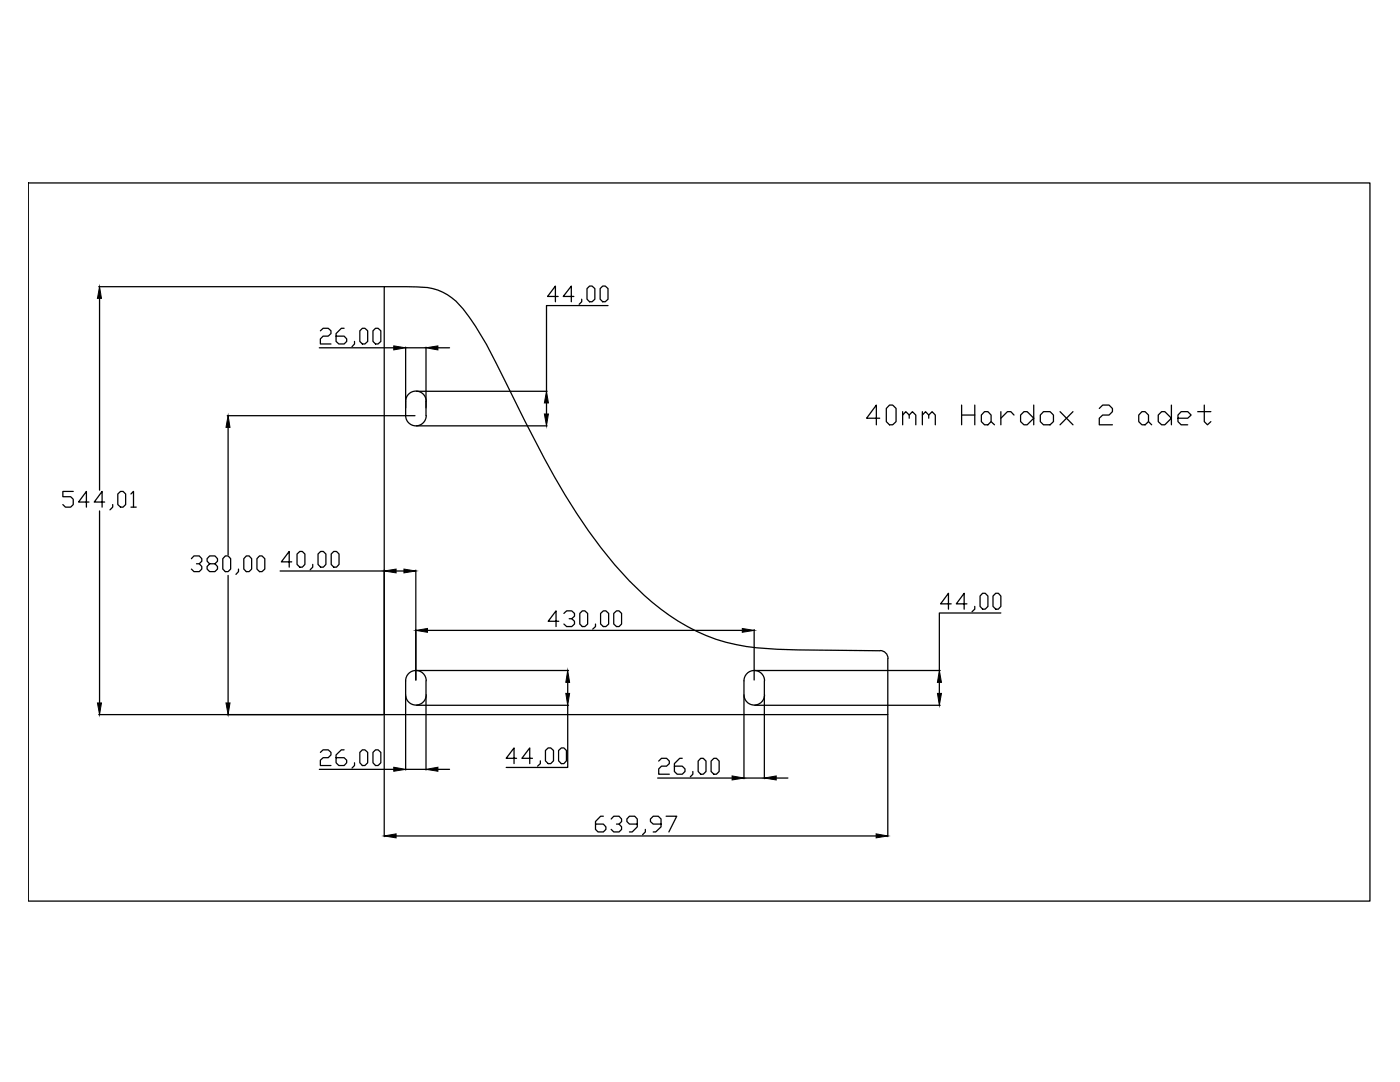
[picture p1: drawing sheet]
<svg xmlns="http://www.w3.org/2000/svg" width="279mm" height="216mm" viewBox="0 0 279 216" stroke-linecap="round" stroke-linejoin="round" font-family="sans-serif">
<!-- layer: 0 -->
<g fill="none" stroke="#000" stroke-width=".25">
<path d="M5.6 36.5h267.8v143.3h-267.8zM19.7 57.2h56.9M19.9 59.5v38.3M111.4 59.2h-2.1l1.5-2.1v3.1M114.5 59.2h-2.1l1.6-2.1v3.1M116.1 59.7v.5l-.5 .5M117.2 57.6l.5-.5h.5l.5 .5v2.1l-.5 .5h-.5l-.5-.5zM119.8 57.6l.5-.5h.5l.5 .5v2.1l-.5 .5h-.5l-.5-.5zM63.7 69.4h14.9M63.9 66l.6-.5h1l.6 .5v.6l-.6 .5h-1l-.6 .5v1h2.2M68.7 65.5h-.6l-1 1.1v1.5l.5 .5h1.1l.5-.5v-.5l-.5-.5h-1.6M70.8 68.1v.5l-.6 .6"/>
<path d="M71.8 66l.5-.5h.5l.6 .5v2.1l-.6 .5h-.5l-.5-.5zM74.4 66l.5-.5h.6l.5 .5v2.1l-.5 .5h-.6l-.5-.5zM81 69.3v13.6a2.05 2.05 0 0 0 2 2.1 2.05 2.05 0 0 0 2.1-2.1M81 69.4h4M83.1 78.1h26.1M85 69.3v13.6M87.4 69.4h2.3M121.3 61h-12.2v17.1M14.6 98.1h-2.1v1h1.6l.5 .5v1.1l-.5 .5h-1l-.6-.5M23.5 98.6l.6-.5h.5l.5 .5v2.1l-.5 .5h-.5l-.6-.5zM26.1 98.6l.5-.5v3.1M45.4 82.9h37.4"/>
<path d="M45.5 85.3v25.4M83.1 85h26.1M85.1 80.1a2.05 2.05 0 0 0-2.1-2.1 2.05 2.05 0 0 0-2 2.1M109.1 80.4v2.2M175.6 83.5h-2.7l2-2.7v4M177.5 80.8h.7l.6 .7v2.6l-.6 .7h-.7l-.6-.7v-2.6zM180.1 82.8l.7-.7 .7 .7v.7M180.1 82.1v2.7M181.5 82.8l.6-.7 .7 .7v2M184.1 82.8l.6-.7 .6 .7v.7M184.1 82.1v2.7M185.3 82.8l.7-.7 .7 .7v2"/>
<path d="M191.9 80.8v4M191.9 82.8h2.6M194.5 80.8v4M196.5 82.1h.7l.6 .7v1.3l-.6 .7h-.7l-.7-.7v-1.3zM197.8 84.1l.7 .7M199.7 82.1v2.7M202.4 82.8l-.7-.7h-.6l-1.4 1.4M204.4 82.1h.6l1.3 1.4-1.3 1.3h-.6l-.7-.7v-1.3zM206.3 80.8v4M208.3 82.1h1.3l.6 .7v1.3l-.6 .7h-1.3l-.7-.7v-1.3zM211.6 82.1l2.5 2.7M214.1 82.1l-2.5 2.7"/>
<path d="M219.4 81.5l.7-.7h1.2l.7 .7v.6l-.7 .7h-1.2l-.7 .7v1.3h2.6M227.9 82.1h.6l.7 .7v1.3l-.7 .7h-.6l-.6-.7v-1.3zM229.2 84.1l.6 .7M231.2 82.8l.6-.7h.7l1.3 1.4-1.3 1.3h-.7l-.6-.7zM233.8 80.8v4M235.1 83.5h1.9l.7-.7-.7-.7h-1.3l-.6 .7v1.3l.6 .7h1.3M239 82.1h2.7M240.3 80.8v3.3l.7 .7 .7-.7M17.8 100.2h-2.1l1.5-2.1v3.1M19.9 102v38.3M20.9 100.2h-2.1l1.6-2.1v3.1M22.5 100.7v.5l-.6 .5"/>
<path d="M26.1 101.2h1.1M38.2 111.5l.5-.6h1.1l.5 .6v.5l-.5 .5h-.6M39.8 112.5l.5 .5v.6l-.5 .5h-1.1l-.5-.5M41.8 112.5l-.5-.5v-.5l.5-.6h1.1l.5 .6v.5l-.5 .5h-1.1l-.5 .5v.6l.5 .5h1.1l.5-.5v-.6l-.5-.5M45 110.9h.5l.5 .6v2.1l-.5 .5h-.5l-.5-.5v-2.1zM45.5 114.8v25.5M47.6 113.6v.5l-.5 .5M49.2 110.9h.5l.5 .6v2.1l-.5 .5h-.5l-.5-.5v-2.1zM51.8 110.9h.5l.5 .6v2.1l-.5 .5h-.5l-.5-.5v-2.1zM55.9 113.9h20.8M58.2 112.1h-2.1l1.6-2.1v3.2M59.3 110.5l.5-.5h.5l.5 .5v2.1l-.5 .6h-.5l-.5-.6z"/>
<path d="M62.4 112.6v.6l-.5 .5M63.5 110.5l.5-.5h.5l.5 .5v2.1l-.5 .6h-.5l-.5-.6zM66.1 110.5l.5-.5h.6l.5 .5v2.1l-.5 .6h-.6l-.5-.6zM76.7 113.8v28.6M79.1 113.9h1.5M83 113.8v21.9M196.1 118.4h.5l.6 .5v2.1l-.6 .6h-.5l-.5-.6v-2.1zM198.2 118.9l.5-.5h.5l.5 .5v2.1l-.5 .6h-.5l-.5-.6zM81 138.8v14.8M83.1 133.8h30.4M85 135.9v2.8M85 138.8v14.8"/>
<path d="M85.1 135.8a2.05 2.05 0 0 0-2.1-2 2.05 2.05 0 0 0-2 2v2.9a2.05 2.05 0 0 0 2 2 2.05 2.05 0 0 0 2.1-2.1M85.3 125.8h62.8M111.5 124h-2.1l1.6-2.1v3.1M112.5 122.4l.6-.5h1l.6 .5v.6l-.6 .5h-.5M113.3 136.2v2.2M114.1 123.5l.6 .5v.5l-.6 .5h-1l-.6-.5M115.7 122.4l.5-.5h.5l.6 .5v2.1l-.6 .5h-.5l-.5-.5zM118.8 124.5v.5l-.5 .5M119.9 122.4l.5-.5h.5l.6 .5v2.1l-.6 .5h-.5l-.5-.5zM122.5 122.4l.5-.5h.5l.6 .5v2.1l-.6 .5h-.5l-.5-.5zM148.5 138.8v16.6M150.5 125.6v10.1"/>
<path d="M150.6 133.8h37M152.5 135.9v2.8M152.5 138.8v16.6M152.6 135.8a2.05 2.05 0 0 0-2.1-2 2.05 2.05 0 0 0-2 2v2.9a2.05 2.05 0 0 0 2 2 2.05 2.05 0 0 0 2.1-2.1M175.6 129.9l-16.4-.2a56.7 56.7 0 0 1-14.3-1.5 42.3 42.3 0 0 1-19.4-12.4 108.6 108.6 0 0 1-16.9-24.3l-3.9-7.6a213.4 213.4 0 0 0-9.8-18.8 19.8 19.8 0 0 0-5.6-6.3 10.5 10.5 0 0 0-6.1-1.6h-6.5v85.4h100.5v-11.2M175.6 129.8a1.59 1.59 0 0 1 1.6 1.6M187.5 136.2v2.2M189.8 120.5h-2.1l1.6-2.1v3.2M193 120.5h-2.1l1.5-2.1v3.2M194.5 121v.6l-.5 .5M199.7 122.3h-12.2v11.5M19.7 142.6h56.9"/>
<path d="M63.7 153.5h14.9M63.9 150.1l.6-.5h1l.6 .5v.5l-.6 .6h-1l-.6 .5v1.1h2.2M68.7 149.6h-.6l-1 1v1.6l.5 .6h1.1l.5-.6v-.5l-.5-.5h-1.6M70.8 152.2v.6l-.6 .5M71.8 150.1l.5-.5h.5l.6 .5v2.1l-.6 .6h-.5l-.5-.6zM74.4 150.1l.5-.5h.6l.5 .5v2.1l-.5 .6h-.6l-.5-.6zM76.7 142.8v24.1M81 153.5h4M83.1 140.7h30.4M87.4 153.5h2.3M103.1 151.3h-2.1l1.6-2.1v3.2M106.3 151.3h-2.1l1.5-2.1v3.2"/>
<path d="M107.8 151.8v.6l-.5 .5M108.9 149.7l.5-.5h.5l.6 .5v2.1l-.6 .6h-.5l-.5-.6zM111.5 149.7l.5-.5h.5l.5 .5v2.1l-.5 .6h-.5l-.5-.6zM113.3 140.7v12.4h-12.3M131.2 155.3h14.9M131.5 151.9l.5-.6h1l.6 .6v.5l-.6 .5h-1l-.5 .5v1.1h2.1M136.2 151.3h-.5l-1.1 1.1v1.5l.5 .6h1.1l.5-.6v-.5l-.5-.5h-1.6M138.3 153.9v.6l-.5 .5M139.8 151.3h.5l.6 .6v2l-.6 .6h-.5l-.5-.6v-2zM141.9 151.9l.6-.6h.5l.5 .6v2l-.5 .6h-.5l-.6-.6zM148.5 155.3h4M150.6 140.7h37"/>
<path d="M154.9 155.3h2.3M177.2 142.8v24.1M79.1 166.8h95.8M120.4 162.9h-.5l-1.1 1v1.6l.6 .5h1l.5-.5v-.5l-.5-.6h-1.6M122 163.4l.5-.5h1l.6 .5v.5l-.6 .5h-.5M123.5 164.4l.6 .6v.5l-.6 .5h-1l-.5-.5M127.2 164.4h-1.6l-.5-.5v-.5l.5-.5h1.1l.5 .5v1.6l-1 1h-.6M128.8 165.5v.5l-.6 .6M131.9 164.4h-1.5l-.6-.5v-.5l.6-.5h1l.5 .5v1.6l-1 1h-.5M132.9 162.9h2.2l-1.6 3.1"/>
</g>
<g fill="#000" stroke="#000" stroke-width=".2">
<path d="M19.9 57.2l.3 2.3h-.8zM78.6 69l2.4 .4-2.4 .4zM85 69.4l2.4-.4v.8zM45.5 82.9l.4 2.4h-.8zM108.6 82.6h.8l-.3 2.4zM109.1 78.1l.3 2.3h-.8zM76.7 113.9l2.4-.3v.7zM80.6 113.6l2.4 .3-2.4 .4zM83 125.8l2.3-.4v.8zM113.3 133.8l.4 2.4h-.8zM112.9 138.4h.8l-.4 2.3zM148.1 125.4l2.4 .4-2.4 .4z"/>
<path d="M187.1 138.4h.8l-.4 2.3zM187.5 133.8l.4 2.4h-.8zM19.4 140.3h.8l-.3 2.3zM45.1 140.3h.8l-.4 2.3zM78.6 153.1l2.4 .4-2.4 .4zM85 153.5l2.4-.4v.8zM146.1 154.8l2.4 .5-2.4 .3zM152.5 155.3l2.4-.5v.8zM76.7 166.8l2.4-.4v.8zM174.9 166.4l2.3 .4-2.3 .4z"/>
</g>
</svg>
